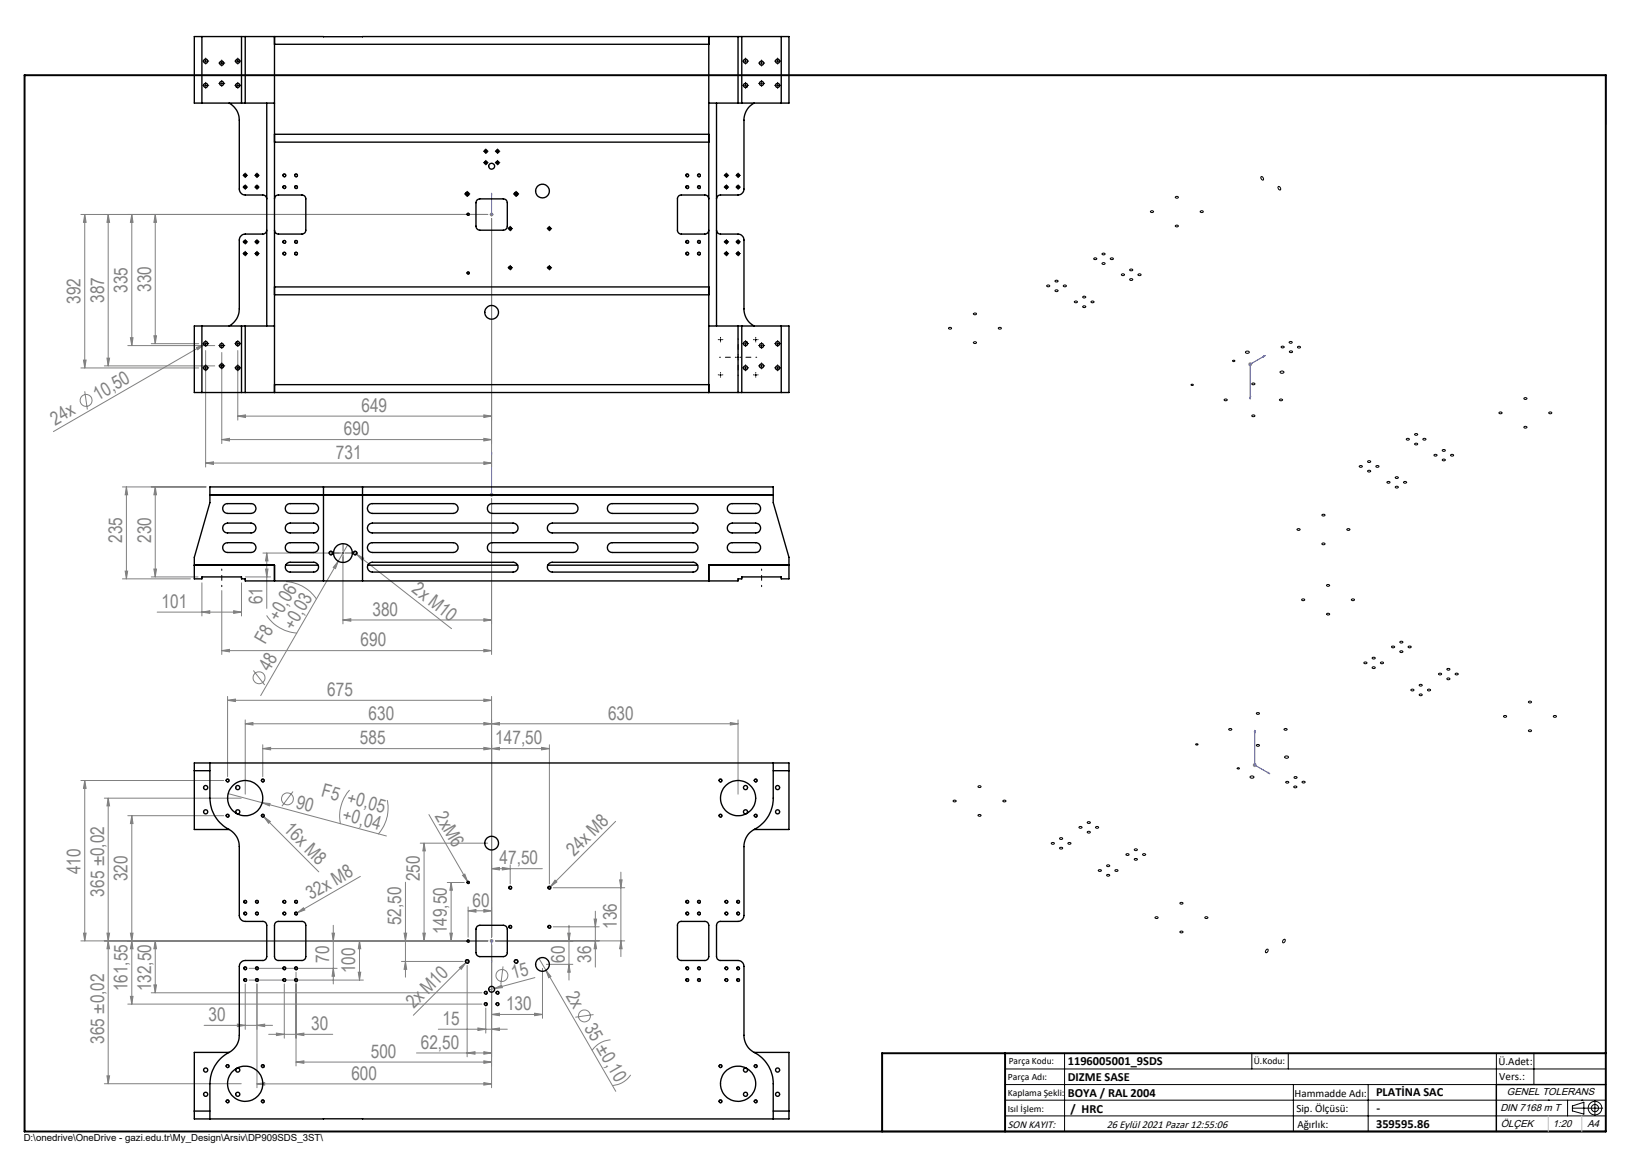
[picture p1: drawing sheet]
<svg xmlns="http://www.w3.org/2000/svg" width="420mm" height="297mm" viewBox="0 0 420 297" stroke-linecap="round" stroke-linejoin="round" font-family="sans-serif">
<defs><g id="words">
<g font-size="4.8" fill="#808080">
<text x="20.6" y="77.7" transform="rotate(-90 20.6 77.7)">392</text>
<text x="26.6" y="77.5" transform="rotate(-90 26.6 77.5)">387</text>
<text x="32.6" y="74.9" transform="rotate(-90 32.6 74.9)">335</text>
<text x="38.6" y="74.6" transform="rotate(-90 38.6 74.6)">330</text>
<text x="25" y="102.5" transform="rotate(-30 25 102.5)">10,50</text>
<text x="92.4" y="105.3">649</text>
<text x="14.1" y="108.8" transform="rotate(-30 14.1 108.8)">24x</text>
<text x="87.9" y="111.3">690</text>
<text x="85.9" y="117.3">731</text>
<text x="31.2" y="138.7" transform="rotate(-90 31.2 138.7)">235</text>
<text x="38.6" y="138.7" transform="rotate(-90 38.6 138.7)">230</text>
<text x="41.3" y="155.3">101</text>
<text x="67.1" y="154.4" transform="rotate(-90 67.1 154.4)">61</text>
<text x="105" y="151.2" transform="rotate(38 105 151.2)">2x M10</text>
<text x="75" y="161.3" transform="rotate(-60 75 161.3)">+0,03</text>
<text x="95.2" y="157.4">380</text>
<text x="67.8" y="164.9" transform="rotate(-60 67.8 164.9)">F8 +0,06</text>
<text x="92.2" y="165.2">690</text>
<text x="68.9" y="171.9" transform="rotate(-60 68.9 171.9)">48</text>
<text x="83.6" y="177.9">675</text>
<text x="94.2" y="183.9">630</text>
<text x="155.4" y="183.9">630</text>
<text x="92" y="190.3">585</text>
<text x="126.6" y="190.3">147,50</text>
<text x="82" y="203.5" transform="rotate(15 82 203.5)">F5 +0,05</text>
<text x="75.5" y="206.4" transform="rotate(15 75.5 206.4)">90</text>
<text x="87.3" y="209.6" transform="rotate(15 87.3 209.6)">+0,04</text>
<text x="111.1" y="208.6" transform="rotate(60 111.1 208.6)">2xM6</text>
<text x="72.3" y="212.2" transform="rotate(45 72.3 212.2)">16x M8</text>
<text x="127.7" y="220.9">47,50</text>
<text x="146.7" y="219.1" transform="rotate(-45 146.7 219.1)">24x M8</text>
<text x="20.6" y="223.4" transform="rotate(-90 20.6 223.4)">410</text>
<text x="32.6" y="225.3" transform="rotate(-90 32.6 225.3)">320</text>
<text x="107.4" y="225.3" transform="rotate(-90 107.4 225.3)">250</text>
<text x="26.6" y="229.1" transform="rotate(-90 26.6 229.1)">365 ±0,02</text>
<text x="79.5" y="230.1" transform="rotate(-30 79.5 230.1)">32x M8</text>
<text x="120.8" y="231.7">60</text>
<text x="102.6" y="236.5" transform="rotate(-90 102.6 236.5)">52,50</text>
<text x="114.3" y="238.8" transform="rotate(-90 114.3 238.8)">149,50</text>
<text x="157.7" y="237.4" transform="rotate(-90 157.7 237.4)">136</text>
<text x="84.1" y="246.1" transform="rotate(-90 84.1 246.1)">70</text>
<text x="90.8" y="248.8" transform="rotate(-90 90.8 248.8)">100</text>
<text x="131.2" y="250.2" transform="rotate(-15 131.2 250.2)">15</text>
<text x="144.4" y="246.1" transform="rotate(-90 144.4 246.1)">60</text>
<text x="151.1" y="246.1" transform="rotate(-90 151.1 246.1)">36</text>
<text x="32.6" y="253.4" transform="rotate(-90 32.6 253.4)">161,55</text>
<text x="38.6" y="253.4" transform="rotate(-90 38.6 253.4)">132,50</text>
<text x="105.7" y="258" transform="rotate(-45 105.7 258)">2x M10</text>
<text x="144.6" y="254.6" transform="rotate(60 144.6 254.6)">2x</text>
<text x="53.3" y="261">30</text>
<text x="79.6" y="263.3">30</text>
<text x="113.2" y="262">15</text>
<text x="129.4" y="258.2">130</text>
<text x="149.2" y="262.7" transform="rotate(60 149.2 262.7)">35 ±0,10</text>
<text x="26.6" y="266.8" transform="rotate(-90 26.6 266.8)">365 ±0,02</text>
<text x="107.6" y="268">62,50</text>
<text x="89.8" y="275.9">600</text>
<text x="94.8" y="270.4">500</text>
</g>
<g font-size="3.2">
<text x="272.9" y="272.3">1196005001_9SDS</text>
<text x="272.9" y="280.3">BOYA / RAL 2004</text>
<text x="272.9" y="276.3">DIZME SASE</text>
<text x="351.8" y="280">PLATİNA SAC</text>
<text x="273.7" y="284.4">/ HRC</text>
<text x="351.9" y="284.3">-</text>
<text x="351.8" y="288.3">359595.86</text>
</g>
<g font-size="2.8">
<text x="383" y="272.2">Ü.Adet:</text>
<text x="330.9" y="280.3">Hammadde Adı:</text>
<text x="383.3" y="276">Vers.:</text>
<text x="331.4" y="284.3">Sip. Ölçüsü:</text>
<text x="257.6" y="288.3">SON KAYIT:</text>
<text x="282.9" y="288.3">26 Eylül 2021 Pazar 12:55:06</text>
<text x="331.6" y="288.3">Ağırlık:</text>
</g>
<g font-size="2.6">
<text x="385.2" y="279.9">GENEL TOLERANS</text>
<text x="383.5" y="284">DIN 7168 m T</text>
<text x="383.6" y="288.1">ÖLÇEK</text>
<text x="396.9" y="288.1">1:20</text>
<text x="405.8" y="288.1">A4</text>
</g>
<g font-size="2.5">
<text x="257.9" y="272">Parça Kodu:</text>
<text x="320.5" y="272">Ü.Kodu:</text>
<text x="257.6" y="280">Kaplama Şekli:</text>
<text x="257.6" y="276">Parça Adı:</text>
<text x="257.6" y="284.1">Isıl İşlem:</text>
<text x="6.1" y="291.6">D:\onedrive\OneDrive - gazi.edu.tr\My_Design\Arsiv\DP909SDS_3ST\</text>
</g>
</g></defs>
<g fill="none" stroke="#808080" stroke-width=".26">
<path d="M20.7 54.8h104M21.7 54.8v39.2M21.7 54.8l.3 2h-.7zM27.7 54.8v38.7M27.7 54.8l.3 2h-.7zM33.7 54.8l.3 2h-.7zM33.7 54.8v33.5M39.7 54.8l.3 2h-.7zM39.7 54.8v33M125.2 54.8h1M125.3 54.5l.7 .7M125.7 54.3v1"/>
<path d="M125.7 55.8v63.6M126 54.5l-.7 .7M20.7 94h30.1M21.3 92h.7l-.3 2zM26.7 93.5h28.2M27.3 91.5h.7l-.3 2zM32.7 88.3h22.2M33.3 86.3h.7l-.3 2zM38.7 87.8h12.1M39.3 85.8h.7l-.3 2zM50.2 88.8l1.9-.7-1.5 1.3zM52.1 88.1l-38.4 22.2"/>
<path d="M52.6 89.6v29.8M53 87.6l-.9 .5M56.7 90.1v23.3M60.8 89.6v17.8M319.1 93.1h1M319.2 92.7l.7 .7M319.6 92.6v1M319.9 92.7l-.7 .7M21.7 100l.6 4.7M52.6 118.4l2-.4v.7zM52.6 118.4h73.1M56.7 112.4l2-.4v.7z"/>
<path d="M56.7 112.4h69M60.8 106.4l2-.4v.7zM60.8 106.4h64.9M123.7 106l2 .4-2 .3zM123.7 112l2 .4-2 .3zM123.7 118l2 .4-2 .3zM31.3 124.5h21.4M32.3 124.5v23.5M32.3 124.5l.3 2h-.6zM39.7 124.5l.3 2h-.7zM39.7 124.5v23M88.9 139.3l-2.4 4.1"/>
<path d="M125.2 126.5h1M125.3 126.1l.7 .7M125.7 126v1M125.7 127.5v39.8M126 126.1l-.7 .7M31.3 148h17.4M32 146h.6l-.3 2zM38.7 147.5h11.9M39.3 145.4h.7l-.3 2.1zM40.2 156.5h21.5M51.6 156.5l2-.4v.7zM51.6 149v8.4"/>
<path d="M56.7 151v16.3M59.7 156.1l2 .4-2 .3zM61.7 149v8.4M62.7 147.5h6.5M67.2 141.4h19.5M67.9 145.4h.6l-.3 2.1zM68.2 157.3a10 10 0 0 0 7.8 4.5M68.2 141.4v14.1M68.2 141.4l.3 2h-.6zM73.1 148.7a10 10 0 0 1 7.8 4.5M86.5 143.4l-.7 1.9-.6-.3zM86.5 143.4l-19.9 34.4"/>
<path d="M87.7 158.5l2-.4v.7zM87.7 142.4v17.1M87.7 158.5h38M90.4 141.1l.8 .6M91.2 141.7l1.8 1-.5 .5zM91.2 141.7l24.2 19M123.7 158.1l2 .4-2 .3zM56.7 166.3l2-.3v.6zM56.7 166.3h69M58.2 179l2-.3v.6zM58.2 178v20.5M58.2 179h67.5"/>
<path d="M64.8 171.4l2.9 3.7M123.7 166l2 .3-2 .3zM123.7 178.7l2 .3-2 .3zM125.7 178v61.5M20.7 199.5h36.5M21.7 199.5l.3 2h-.7zM21.7 199.5v41M62.7 185l2-.3v.6zM62.7 184v19M62.7 185h126M67.2 191.3l2-.3v.7zM67.2 190.4v8.1"/>
<path d="M67.2 191.3h73.2M123.7 184.7l2 .3-2 .3zM123.7 191l2 .3-2 .4zM125.7 185l2-.3v.6zM125.7 191.3l2-.3v.7zM138.4 191l2 .3-2 .4zM140.4 190.4v35.5M186.7 184.7l2 .3-2 .3zM188.7 184v19M320.3 195.5h.9M320.4 195.2l.7 .7M320.7 195v1.1"/>
<path d="M321.1 195.2l-.7 .7M26.7 204h35M27.7 204l.3 2h-.7zM27.7 204v73M32.7 208.5h24.5M33.7 208.5l.3 2h-.7zM33.7 208.5v48.1M58.3 202.8l40.5 10.9M66.9 208.2l.6 .6M67 205.2l2 .2-.1 .6zM67.5 208.8l1.6 1.2-.4 .4zM67.5 208.8l14 14"/>
<path d="M74.9 202.3l-2.8 3.8M89.4 201.9a10.2 10.2 0 0 0-2.4 8.7M99 204.5a10.2 10.2 0 0 1-2.3 8.7M107.4 215.5h17.3M108.4 215.5v25M108.4 215.5l.3 2h-.6zM109.6 208.2l9.9 17.1M157.4 209.9l-17.2 17.3M21.3 238.5h.7l-.3 2zM27.3 238.5h.7l-.3 2zM33.3 238.5h.7l-.3 2zM76 233.3l1.6-1.3 .3 .6z"/>
<path d="M76 233.3l-.7 .4M84.9 238.5h.6l-.3 2zM85.2 236.5v15M92.1 224l-16.1 9.3M103.3 238.5h.7l-.4 2zM103.6 225.5v24.3M108.1 238.5h.6l-.3 2zM114.3 225.6h4.4M115 238.5h.6l-.3 2zM115.3 225.6v14.9M115.3 225.6l.3 1.9h-.6zM118.3 223.7l.5-.3 .7 1.9z"/>
<path d="M119.5 225.3l.3 .5M119.7 232.8l2-.3v.6zM119.7 231.8v7.7M119.7 232.8h6M123.7 232.5l2 .3-2 .3zM125.7 222l2-.3v.7zM125.7 222h12.9M125.7 240v1M128.4 221.7l2 .3-2 .4zM130.4 221v4.9M141.4 226.9h18.3M141.4 236.9h11.8"/>
<path d="M141.9 225l.4 .4-1.6 1.2zM145.1 238.5h.7l-.3 2zM145.5 236.5v14M151.9 234.9h.6l-.3 2zM152.2 232.9v14.3M158.4 224.9h.6l-.3 2zM158.7 222.9v21.6M20.7 240.5h104M27.7 240.5l.3 2h-.7zM32.7 256.6h90.5M33.3 254.7h.7l-.3 1.9zM33.7 240.5l.3 2h-.7z"/>
<path d="M38.7 253.7h84.5M39.3 251.7h.7l-.3 2zM39.7 240.5l.3 2h-.7zM39.7 240.5v13.2M62.7 251.5v11.6M63.7 247.5h22.5M63.7 250.5h29.2M65.7 251.5v26.5M72.7 251.5v13.9M75.7 248.5v23.9M85.2 247.5l.3 2h-.6zM91.6 248.5h.6l-.3 2z"/>
<path d="M91.9 240.5v10M91.9 240.5l.3 2h-.6zM102.6 245.7h15.8M103.6 245.7l.4 2.1h-.7zM117.4 247.3l1.7-1.2-1.2 1.7zM119.4 246.8v23.3M119.8 245.4l-14.1 14.1M124.2 257.7v6.4M125.2 240.5h1M125.3 240.1l.7 .7M125.7 259.3l2-.3v.6zM125.7 241.5v36.5"/>
<path d="M125.7 259.3h13M126 240.1l-.7 .7M126.4 252.7l1.8-.9 .2 .6zM126.7 240.5h33M128.6 247l-.6 4.7M136.7 259l2 .3-2 .3zM136.7 249.9l-11.7 3.1M137.8 245l1.8 3M138.7 247.5v12.8M139.6 248l1.2 1.6-.5 .3zM139.6 248l17.8 30.9M139.7 246.5h6.7"/>
<path d="M145.5 246.5l.3 2h-.7zM151.7 259.3l-4.6 .7M152.2 240.5l.3 2h-.6zM158.7 240.5l.3 2h-.6zM26.7 277h35M27.3 275h.7l-.3 2zM52.2 262.1h17.5M60.7 261.8l2 .3-2 .3zM65.7 277l2-.3v.7zM65.7 277h60M65.7 262.1l2-.3v.6zM68.7 264.4h16.4"/>
<path d="M70.7 264.1l2 .3-2 .3zM75.7 271.5l2-.4v.7zM75.7 264.4l2-.3v.6zM75.7 271.5h50M106.5 269.1h19.2M112 263.1h17.7M119.4 269.1l2-.3v.6zM122.2 262.7l2 .4-2 .3zM123.7 271.1l2 .4-2 .3zM123.7 276.7l2 .3-2 .4zM123.7 268.8l2 .3-2 .3zM125.7 263.1l2-.4v.7z"/>
<path d="M156.1 265.8a6.2 6.2 0 0 0-4.8 2.7M161.2 274.7a6.2 6.2 0 0 1-4.7 2.8"/>
<circle cx="22" cy="102.3" r="1.51"/>
<circle cx="66.2" cy="173.2" r="1.53"/>
<circle cx="73.5" cy="204.2" r="1.53"/>
<circle cx="128.3" cy="249.3" r="1.52"/>
<circle cx="149.4" cy="259.7" r="1.53"/>
</g>
<g fill="none" stroke="#000" stroke-width=".26">
<path d="M52.3 15.6h.5M52.6 15.4v.5M56.4 16.1h.5M56.7 15.9v.5M60.5 15.6h.5M60.8 15.4v.5M190.3 15.6h.5M190.6 15.4v.5M194.4 16.1h.5M194.7 15.9v.5M198.5 15.6h.5M198.8 15.4v.5"/>
<path d="M350.2 19.2h60.3v12.6M52.3 21.8h.5M52.6 21.6v.5M56.4 21.3h.5M56.7 21.1v.5M60.5 21.8h.5M60.8 21.6v.5M123.8 38.8a.39 .39 0 0 1 .3-.5 .39 .39 0 0 1 .5 .4 .39 .39 0 0 1-.5 .3M123.9 38.7h.5M124.2 38.4v.5M126.8 38.8a.39 .39 0 0 1 .3-.5 .39 .39 0 0 1 .5 .4 .39 .39 0 0 1-.5 .3M126.9 38.7h.5"/>
<path d="M127.2 38.4v.5M190.3 21.8h.5M190.6 21.6v.5M194.4 21.3h.5M194.7 21.1v.5M198.5 21.8h.5M198.8 21.6v.5M62.3 44.9a.4 .4 0 0 1 .4-.5 .4 .4 0 0 1 .4 .5 .4 .4 0 0 1-.5 .3M62.3 47.9a.4 .4 0 0 1 .4-.5 .4 .4 0 0 1 .4 .5 .4 .4 0 0 1-.5 .3M62.4 44.8h.5M62.4 47.8h.5M62.7 44.6v.5"/>
<path d="M62.7 47.6v.5M65.3 47.9a.4 .4 0 0 1 .4-.5 .4 .4 0 0 1 .4 .5 .4 .4 0 0 1-.5 .3M65.3 44.9a.4 .4 0 0 1 .4-.5 .4 .4 0 0 1 .4 .5 .4 .4 0 0 1-.5 .3M65.4 44.8h.5M65.4 47.8h.5M65.7 44.6v.5M65.7 47.6v.5M72.3 44.9a.4 .4 0 0 1 .3-.5 .4 .4 0 0 1 .5 .5 .4 .4 0 0 1-.5 .3M72.3 47.9a.4 .4 0 0 1 .3-.5 .4 .4 0 0 1 .5 .5 .4 .4 0 0 1-.5 .3M75.3 47.9a.4 .4 0 0 1 .3-.5 .4 .4 0 0 1 .5 .5 .4 .4 0 0 1-.5 .3M75.3 44.9a.4 .4 0 0 1 .3-.5 .4 .4 0 0 1 .5 .5 .4 .4 0 0 1-.5 .3M119 49.7a.48 .48 0 0 1 .4-.6 .48 .48 0 0 1 .5 .5 .48 .48 0 0 1-.6 .5"/>
<path d="M119.2 49.6h.5M119.4 54.9a.29 .29 0 0 1 .2-.4 .29 .29 0 0 1 .4 .3 .29 .29 0 0 1-.4 .3M119.4 49.3v.5M123.8 41.7a.4 .4 0 0 1 .3-.5 .4 .4 0 0 1 .5 .4 .4 .4 0 0 1-.5 .4M123.9 41.6h.5M124.2 41.3v.5M126.8 41.7a.4 .4 0 0 1 .3-.5 .4 .4 0 0 1 .5 .4 .4 .4 0 0 1-.5 .4M126.9 41.6h.5M127.2 41.3v.5M130 58.5a.39 .39 0 0 1 .4-.5 .39 .39 0 0 1 .4 .5 .39 .39 0 0 1-.5 .3M130.2 58.4h.5M130.4 58.2v.5"/>
<path d="M131.4 49.7a.5 .5 0 0 1 .5-.6 .5 .5 0 0 1 .5 .5 .5 .5 0 0 1-.6 .5M131.7 49.6h.5M131.9 49.3v.5M140.1 58.5a.39 .39 0 0 1 .3-.5 .39 .39 0 0 1 .4 .5 .39 .39 0 0 1-.5 .3M140.2 58.4h.5M140.4 58.2v.5M175.3 44.9a.4 .4 0 0 1 .3-.5 .4 .4 0 0 1 .5 .5 .4 .4 0 0 1-.5 .3M175.3 47.9a.4 .4 0 0 1 .3-.5 .4 .4 0 0 1 .5 .5 .4 .4 0 0 1-.5 .3M178.3 47.9a.4 .4 0 0 1 .3-.5 .4 .4 0 0 1 .5 .5 .4 .4 0 0 1-.5 .3M178.3 44.9a.4 .4 0 0 1 .3-.5 .4 .4 0 0 1 .5 .5 .4 .4 0 0 1-.5 .3M185.3 44.9a.4 .4 0 0 1 .3-.5 .4 .4 0 0 1 .5 .5 .4 .4 0 0 1-.5 .3M185.3 47.9a.4 .4 0 0 1 .3-.5 .4 .4 0 0 1 .5 .5 .4 .4 0 0 1-.5 .3"/>
<path d="M185.4 44.8h.5M185.4 47.8h.5M185.7 44.6v.5M185.7 47.6v.5M188.3 47.9a.4 .4 0 0 1 .3-.5 .4 .4 0 0 1 .5 .5 .4 .4 0 0 1-.5 .3M188.3 44.9a.4 .4 0 0 1 .3-.5 .4 .4 0 0 1 .5 .5 .4 .4 0 0 1-.5 .3M188.4 44.8h.5M188.4 47.8h.5M188.7 44.6v.5M188.7 47.6v.5M294.1 54a.32 .32 0 0 1 .5-.2 .32 .32 0 0 1 .1 .5h-.5zM300.5 50.3l.2-.1a.32 .32 0 0 1 .5 .1 .32 .32 0 0 1-.1 .4 .32 .32 0 0 1-.5-.1z"/>
<path d="M300.5 57.6h.2a.31 .31 0 0 1 .4 0 .31 .31 0 0 1 0 .4 .31 .31 0 0 1-.4 0l-.2-.1zM306.8 54a.34 .34 0 0 1 .5-.2 .34 .34 0 0 1 .1 .5h-.3zM322.4 45.2a.48 .48 0 0 1 .5 .3 .48 .48 0 0 1-.2 .5l-.4-.4zM326.8 47.7a.5 .5 0 0 1 .5 .3 .5 .5 0 0 1-.1 .6l-.4-.3zM62.3 61.9a.4 .4 0 0 1 .4-.5 .4 .4 0 0 1 .4 .5 .4 .4 0 0 1-.5 .3M62.3 64.9a.4 .4 0 0 1 .4-.5 .4 .4 0 0 1 .4 .5 .4 .4 0 0 1-.5 .3M62.4 64.8h.5M62.4 61.8h.5M62.7 61.6v.5M62.7 64.6v.5M65.3 64.9a.4 .4 0 0 1 .4-.5 .4 .4 0 0 1 .4 .5 .4 .4 0 0 1-.5 .3M65.3 61.9a.4 .4 0 0 1 .4-.5 .4 .4 0 0 1 .4 .5 .4 .4 0 0 1-.5 .3"/>
<path d="M65.4 64.8h.5M65.4 61.8h.5M65.7 61.6v.5M65.7 64.6v.5M72.3 61.9a.4 .4 0 0 1 .3-.5 .4 .4 0 0 1 .5 .5 .4 .4 0 0 1-.5 .3M72.3 64.9a.4 .4 0 0 1 .3-.5 .4 .4 0 0 1 .5 .5 .4 .4 0 0 1-.5 .3M75.3 64.9a.4 .4 0 0 1 .3-.5 .4 .4 0 0 1 .5 .5 .4 .4 0 0 1-.5 .3M75.3 61.9a.4 .4 0 0 1 .3-.5 .4 .4 0 0 1 .5 .5 .4 .4 0 0 1-.5 .3M119.4 69.8a.29 .29 0 0 1 .2-.3 .29 .29 0 0 1 .4 .3 .29 .29 0 0 1-.4 .3M130 68.5a.4 .4 0 0 1 .4-.5 .4 .4 0 0 1 .4 .5 .4 .4 0 0 1-.5 .3M130.2 68.4h.5M130.4 68.2v.5"/>
<path d="M140.1 68.5a.4 .4 0 0 1 .3-.5 .4 .4 0 0 1 .4 .5 .4 .4 0 0 1-.5 .3M140.2 68.4h.5M140.4 68.2v.5M175.3 61.9a.4 .4 0 0 1 .3-.5 .4 .4 0 0 1 .5 .5 .4 .4 0 0 1-.5 .3M175.3 64.9a.4 .4 0 0 1 .3-.5 .4 .4 0 0 1 .5 .5 .4 .4 0 0 1-.5 .3M178.3 64.9a.4 .4 0 0 1 .3-.5 .4 .4 0 0 1 .5 .5 .4 .4 0 0 1-.5 .3M178.3 61.9a.4 .4 0 0 1 .3-.5 .4 .4 0 0 1 .5 .5 .4 .4 0 0 1-.5 .3M185.3 61.9a.4 .4 0 0 1 .3-.5 .4 .4 0 0 1 .5 .5 .4 .4 0 0 1-.5 .3M185.3 64.9a.4 .4 0 0 1 .3-.5 .4 .4 0 0 1 .5 .5 .4 .4 0 0 1-.5 .3M185.4 64.8h.5M185.4 61.8h.5M185.7 61.6v.5"/>
<path d="M185.7 64.6v.5M188.3 64.9a.4 .4 0 0 1 .3-.5 .4 .4 0 0 1 .5 .5 .4 .4 0 0 1-.5 .3M188.3 61.9a.4 .4 0 0 1 .3-.5 .4 .4 0 0 1 .5 .5 .4 .4 0 0 1-.5 .3M188.4 64.8h.5M188.4 61.8h.5M188.7 61.6v.5M188.7 64.6v.5M267.6 73a.34 .34 0 0 1 .4-.2 .34 .34 0 0 1 .2 .5h-.4zM269.7 74.2a.34 .34 0 0 1 .5-.2 .34 .34 0 0 1 .1 .5h-.4zM269.7 71.7l.2-.1a.31 .31 0 0 1 .5 0 .31 .31 0 0 1 0 .5 .31 .31 0 0 1-.5 0l-.2-.2zM271.8 73a.34 .34 0 0 1 .5-.2 .34 .34 0 0 1 .1 .5h-.3zM274.6 77.1a.34 .34 0 0 1 .5-.2 .34 .34 0 0 1 .1 .5h-.4z"/>
<path d="M276.8 75.8a.32 .32 0 0 1 .5-.2 .32 .32 0 0 1 .1 .5h-.5zM276.9 78.2h.1a.31 .31 0 0 1 .5 0 .31 .31 0 0 1 0 .4 .31 .31 0 0 1-.5 0l-.2-.2zM279 77l.2-.1a.31 .31 0 0 1 .4 0 .31 .31 0 0 1 0 .5 .31 .31 0 0 1-.4 0l-.3-.2zM279.7 66l.2-.1a.31 .31 0 0 1 .4 0 .31 .31 0 0 1 0 .5 .31 .31 0 0 1-.4 0l-.3-.2zM281.7 64.9a.35 .35 0 0 1 .5-.3 .35 .35 0 0 1 .1 .5h-.4zM281.7 67.3a.34 .34 0 0 1 .5-.2 .34 .34 0 0 1 .1 .5h-.3zM283.9 66l.2-.1a.31 .31 0 0 1 .4 0 .31 .31 0 0 1 0 .5 .31 .31 0 0 1-.4 0l-.3-.2zM286.7 70.1a.34 .34 0 0 1 .4-.2 .34 .34 0 0 1 .2 .5h-.4zM288.8 71.4a.34 .34 0 0 1 .5-.3 .34 .34 0 0 1 .1 .5l-.4 .1zM288.8 68.9l.2-.1a.31 .31 0 0 1 .5 0 .31 .31 0 0 1 0 .4 .31 .31 0 0 1-.5 0l-.2-.1zM290.9 70.1a.34 .34 0 0 1 .5-.2 .34 .34 0 0 1 .1 .5h-.4zM52.3 87.8h.5"/>
<path d="M52.3 94h.5M52.6 87.6v.5M52.6 93.8v.5M56.4 93.5h.5M56.4 88.3h.5M56.7 88.1v.5M56.7 93.3v.5M60.5 87.8h.5M60.5 94h.5M60.8 87.6v.5M60.8 93.8v.5M183.9 95.8h.5"/>
<path d="M183.9 86.8h.5M184.2 86.6v.5M184.2 95.6v.5M188.4 91.3h.5M188.7 91.1v.5M190.3 87.8h.5M190.3 94h.5M190.6 87.6v.5M190.6 93.8v.5M192.9 95.8h.5M192.9 86.8h.5M193.2 86.6v.5"/>
<path d="M193.2 95.6v.5M194.4 93.5h.5M194.4 88.3h.5M194.7 88.1v.5M194.7 93.3v.5M198.5 87.8h.5M198.5 94h.5M198.8 87.6v.5M198.8 93.8v.5M242.5 83.8a.34 .34 0 0 1 .4-.2 .34 .34 0 0 1 .2 .5h-.5zM248.8 80.1a.34 .34 0 0 1 .5-.2 .34 .34 0 0 1 .1 .5h-.4zM248.8 87.5a.34 .34 0 0 1 .5-.2 .34 .34 0 0 1 .1 .5h-.3z"/>
<path d="M255.2 83.8a.34 .34 0 0 1 .5-.2 .34 .34 0 0 1 .1 .5h-.4zM304.6 98.2a.24 .24 0 0 1 .4 0 .24 .24 0 0 1 0 .3 .24 .24 0 0 1-.4 0l-.2-.1zM318.5 89.8a.42 .42 0 0 1 .5-.1 .42 .42 0 0 1 .2 .5h-.7zM320 98a.34 .34 0 0 1 .5-.2 .34 .34 0 0 1 .1 .5l-.3 .1zM327.2 95a.51 .51 0 0 1 .6-.2 .51 .51 0 0 1 .4 .4l-.8 .2zM327.5 88.6a.39 .39 0 0 1 .4-.2 .39 .39 0 0 1 .3 .4l-.5 .1zM329.6 87.4l.2-.1a.32 .32 0 0 1 .5 0 .32 .32 0 0 1-.1 .5 .32 .32 0 0 1-.5-.1zM329.7 89.8l.2-.1a.31 .31 0 0 1 .4 0 .31 .31 0 0 1 0 .4 .31 .31 0 0 1-.4 0l-.3-.1zM331.7 88.6l.2-.1a.31 .31 0 0 1 .5 0 .31 .31 0 0 1 0 .4 .31 .31 0 0 1-.5 0h-.2zM312.9 102.2a.35 .35 0 0 1 .5-.3 .35 .35 0 0 1 .1 .5h-.4zM320 106.1h.3a.31 .31 0 0 1 .4 0 .31 .31 0 0 1 0 .4 .31 .31 0 0 1-.4 0l-.3-.1zM327.1 102.1a.32 .32 0 0 1 .5-.2 .32 .32 0 0 1 .1 .5h-.5z"/>
<path d="M347.5 119.2a.35 .35 0 0 1 .4-.3 .35 .35 0 0 1 .2 .5h-.4zM349.6 117.9a.34 .34 0 0 1 .5-.2 .34 .34 0 0 1 .1 .5h-.4zM351.7 119.1a.34 .34 0 0 1 .5-.2 .34 .34 0 0 1 .1 .5h-.4zM359.6 112.1l.2-.1a.31 .31 0 0 1 .4 0 .31 .31 0 0 1 0 .5 .31 .31 0 0 1-.4 0l-.3-.2zM361.6 113.4a.35 .35 0 0 1 .5-.2 .35 .35 0 0 1 .1 .5h-.4zM361.7 110.9l.2-.1a.31 .31 0 0 1 .4 0 .31 .31 0 0 1 0 .5 .31 .31 0 0 1-.4 0l-.3-.2zM363.7 112.2a.34 .34 0 0 1 .5-.2 .34 .34 0 0 1 .1 .5h-.3zM366.6 116.3a.34 .34 0 0 1 .4-.2 .34 .34 0 0 1 .2 .5h-.5zM368.7 115a.34 .34 0 0 1 .5-.2 .34 .34 0 0 1 .1 .5l-.4 .1zM368.7 117.4h.2a.31 .31 0 0 1 .5 0 .31 .31 0 0 1 0 .4 .31 .31 0 0 1-.5 0l-.2-.2zM370.8 116.3a.34 .34 0 0 1 .5-.2 .34 .34 0 0 1 .1 .5h-.4zM383.2 105.4l.2-.1a.32 .32 0 0 1 .5 .1 .32 .32 0 0 1-.1 .4 .32 .32 0 0 1-.4-.1z"/>
<path d="M389.6 109.1a.34 .34 0 0 1 .4-.2 .34 .34 0 0 1 .2 .5h-.5zM389.6 101.8a.34 .34 0 0 1 .4-.2 .34 .34 0 0 1 .2 .4l-.5 .1zM395.9 105.4a.34 .34 0 0 1 .5-.2 .34 .34 0 0 1 .1 .5l-.3 .1zM331.5 135.3a.35 .35 0 0 1 .5-.3 .35 .35 0 0 1 .2 .5h-.4zM337.9 138.9a.34 .34 0 0 1 .5-.2 .34 .34 0 0 1 .1 .5h-.3zM337.9 131.6a.34 .34 0 0 1 .5-.2 .34 .34 0 0 1 .1 .5h-.4zM344.3 135.3a.39 .39 0 0 1 .4-.2 .39 .39 0 0 1 .3 .4h-.5zM349.6 120.3l.2-.1a.31 .31 0 0 1 .5 0 .31 .31 0 0 1 0 .5 .31 .31 0 0 1-.5-.1l-.2-.1zM354.5 123.2a.33 .33 0 0 1 .5-.2 .33 .33 0 0 1 .1 .5h-.3zM356.8 124.4l.1-.1a.31 .31 0 0 1 .5 0 .31 .31 0 0 1 0 .4 .31 .31 0 0 1-.5 0l-.2-.2zM356.8 121.9l.1-.1a.31 .31 0 0 1 .5 0 .31 .31 0 0 1 0 .5 .31 .31 0 0 1-.5 0l-.2-.2zM358.9 123.1h.2a.31 .31 0 0 1 .4 0 .31 .31 0 0 1 0 .4 .31 .31 0 0 1-.4 0l-.3-.2z"/>
<path d="M84.1 141.5a.5 .5 0 0 1 .4-.6 .5 .5 0 0 1 .6 .5 .5 .5 0 0 1-.6 .4M90.3 141.5a.51 .51 0 0 1 .4-.6 .51 .51 0 0 1 .6 .5 .51 .51 0 0 1-.7 .4M332.8 153.2l.2-.1a.31 .31 0 0 1 .4 0 .31 .31 0 0 1 0 .4 .31 .31 0 0 1-.4 0l-.3-.1zM339.2 156.8h.2a.31 .31 0 0 1 .4 0 .31 .31 0 0 1 0 .4 .31 .31 0 0 1-.4 0l-.3-.2zM339.2 149.5l.2-.1a.31 .31 0 0 1 .4 0 .31 .31 0 0 1 0 .4 .31 .31 0 0 1-.4 .1l-.3-.3zM345.5 153.2l.2-.1a.31 .31 0 0 1 .5 0 .31 .31 0 0 1 0 .4 .31 .31 0 0 1-.5 0l-.3-.2zM348.7 169.3l.2-.1a.31 .31 0 0 1 .4 0 .31 .31 0 0 1 0 .5 .31 .31 0 0 1-.4-.1l-.2-.1zM350.8 168.1a.34 .34 0 0 1 .4-.2 .34 .34 0 0 1 .2 .5h-.5zM350.8 170.5l.2-.1a.32 .32 0 0 1 .5 .1 .32 .32 0 0 1-.1 .4 .32 .32 0 0 1-.5-.1zM352.9 169.4a.33 .33 0 0 1 .4-.3 .33 .33 0 0 1 .2 .5h-.4zM355.8 165.2l.2-.1a.31 .31 0 0 1 .4 0 .31 .31 0 0 1 0 .5 .31 .31 0 0 1-.4 0l-.3-.2zM357.9 164a.33 .33 0 0 1 .5-.2 .33 .33 0 0 1 .1 .5h-.6z"/>
<path d="M357.9 166.4h.2a.31 .31 0 0 1 .4 0 .31 .31 0 0 1 0 .4 .31 .31 0 0 1-.4 0l-.3-.2zM359.9 165.3a.35 .35 0 0 1 .5-.3 .35 .35 0 0 1 .2 .6h-.4zM360.7 176.2l.2-.1a.32 .32 0 0 1 .5 .1 .32 .32 0 0 1-.1 .5 .32 .32 0 0 1-.4-.1zM362.8 177.5l.2-.1a.31 .31 0 0 1 .5 0 .31 .31 0 0 1 0 .4 .31 .31 0 0 1-.5 0l-.2-.1zM362.8 175l.2-.1a.31 .31 0 0 1 .5 0 .31 .31 0 0 1 0 .5 .31 .31 0 0 1-.5 0l-.2-.2zM364.9 176.2l.3-.1a.32 .32 0 0 1 .4 .1 .32 .32 0 0 1-.1 .5 .32 .32 0 0 1-.4-.1zM367.8 172.2l.2-.1a.31 .31 0 0 1 .4 0 .31 .31 0 0 1 0 .4 .31 .31 0 0 1-.4 0l-.3-.1zM369.9 173.4a.32 .32 0 0 1 .4-.2 .32 .32 0 0 1 .2 .5h-.5zM370 170.9l.1-.1a.31 .31 0 0 1 .4 0 .31 .31 0 0 1 0 .5 .31 .31 0 0 1-.4 0l-.2-.2zM372 172.2l.3-.1a.31 .31 0 0 1 .4 0 .31 .31 0 0 1 0 .4 .31 .31 0 0 1-.4 0l-.3-.2zM390.7 179.3a.34 .34 0 0 1 .5-.2 .34 .34 0 0 1 .1 .5h-.4zM57.8 199.6a.4 .4 0 0 1 .3-.5 .4 .4 0 0 1 .5 .4 .4 .4 0 0 1-.5 .4"/>
<path d="M66.8 199.6a.4 .4 0 0 1 .3-.5 .4 .4 0 0 1 .5 .4 .4 .4 0 0 1-.5 .4M183.8 199.6a.4 .4 0 0 1 .3-.5 .4 .4 0 0 1 .5 .4 .4 .4 0 0 1-.5 .4M192.8 199.6a.4 .4 0 0 1 .3-.5 .4 .4 0 0 1 .5 .4 .4 .4 0 0 1-.5 .4M305.7 190.2l.1-.1a.26 .26 0 0 1 .4 0 .26 .26 0 0 1 0 .4 .26 .26 0 0 1-.4-.1zM314.1 186.3l.3-.1a.31 .31 0 0 1 .4 0 .31 .31 0 0 1 0 .5 .31 .31 0 0 1-.4 0l-.3-.2zM316.3 196.3a.26 .26 0 0 1 .4-.1 .26 .26 0 0 1 0 .4 .26 .26 0 0 1-.4-.1zM319.5 198.5a.46 .46 0 0 1 .6-.2 .46 .46 0 0 1 .3 .5l-.5 .1zM321.2 190.4a.34 .34 0 0 1 .4-.2 .34 .34 0 0 1 .2 .5h-.4zM321.3 182.2l.1-.1a.31 .31 0 0 1 .5 0 .31 .31 0 0 1 0 .5 .31 .31 0 0 1-.5 0l-.2-.2zM328.3 186.3l.2-.1a.31 .31 0 0 1 .4 0 .31 .31 0 0 1 0 .5 .31 .31 0 0 1-.4 0l-.3-.2zM328.5 193.4a.43 .43 0 0 1 .5-.3 .43 .43 0 0 1 .2 .6l-.5 .1-.3-.2zM328.7 199.8l.2-.1a.31 .31 0 0 1 .5 0 .31 .31 0 0 1 0 .5 .31 .31 0 0 1-.5 0l-.3-.2z"/>
<path d="M330.9 198.5h.1a.31 .31 0 0 1 .5 0 .31 .31 0 0 1 0 .4 .31 .31 0 0 1-.5 0l-.2-.1zM332.9 199.8l.2-.1a.31 .31 0 0 1 .4 0 .31 .31 0 0 1 0 .4 .31 .31 0 0 1-.4 0l-.3-.1zM384.4 183a.34 .34 0 0 1 .4-.2 .34 .34 0 0 1 .2 .5h-.4zM390.7 186.7a.34 .34 0 0 1 .5-.2 .34 .34 0 0 1 .1 .5h-.4zM397.1 183a.34 .34 0 0 1 .5-.2 .34 .34 0 0 1 .1 .5h-.4zM57.8 208.6a.4 .4 0 0 1 .3-.5 .4 .4 0 0 1 .5 .4 .4 .4 0 0 1-.5 .4M66.8 208.6a.4 .4 0 0 1 .3-.5 .4 .4 0 0 1 .5 .4 .4 .4 0 0 1-.5 .4M183.8 208.6a.4 .4 0 0 1 .3-.5 .4 .4 0 0 1 .5 .4 .4 .4 0 0 1-.5 .4M192.8 208.6a.4 .4 0 0 1 .3-.5 .4 .4 0 0 1 .5 .4 .4 .4 0 0 1-.5 .4M243.7 204.6l.2-.1a.31 .31 0 0 1 .4 0 .31 .31 0 0 1 0 .5 .31 .31 0 0 1-.4 0l-.2-.2zM250 208.3l.3-.1a.31 .31 0 0 1 .4 0 .31 .31 0 0 1 0 .4 .31 .31 0 0 1-.4 0l-.3-.1zM250 200.9l.3-.1a.32 .32 0 0 1 .4 .1 .32 .32 0 0 1-.1 .5 .32 .32 0 0 1-.4-.1z"/>
<path d="M256.4 204.7a.33 .33 0 0 1 .4-.3 .33 .33 0 0 1 .2 .5l-.4 .1zM268.7 215.5a.34 .34 0 0 1 .5-.2 .34 .34 0 0 1 .1 .5h-.3zM270.9 216.7a.34 .34 0 0 1 .4-.2 .34 .34 0 0 1 .2 .5h-.5zM270.9 214.2l.2-.1a.32 .32 0 0 1 .5 .1 .32 .32 0 0 1-.1 .4 .32 .32 0 0 1-.5-.1zM273 215.5a.32 .32 0 0 1 .5-.2 .32 .32 0 0 1 .1 .5h-.4zM275.9 211.3l.2-.1a.31 .31 0 0 1 .4 0 .31 .31 0 0 1 0 .5 .31 .31 0 0 1-.4 0l-.3-.2zM278 212.6a.34 .34 0 0 1 .4-.2 .34 .34 0 0 1 .2 .5h-.5zM278 210.1l.2-.1a.31 .31 0 0 1 .4 0 .31 .31 0 0 1 0 .5 .31 .31 0 0 1-.4 0l-.3-.2zM280.1 211.3l.2-.1a.32 .32 0 0 1 .5 .1 .32 .32 0 0 1-.1 .5 .32 .32 0 0 1-.5-.1zM287.8 218.3a.34 .34 0 0 1 .5-.2 .34 .34 0 0 1 .1 .5h-.3zM290 217.1a.34 .34 0 0 1 .4-.2 .34 .34 0 0 1 .2 .4l-.5 .1zM290.1 219.5l.1-.1a.31 .31 0 0 1 .5 0 .31 .31 0 0 1 0 .5 .31 .31 0 0 1-.5-.1l-.3-.1z"/>
<path d="M292.1 218.3a.32 .32 0 0 1 .5-.2 .32 .32 0 0 1 .1 .5h-.5zM330.7 201a.34 .34 0 0 1 .5-.2 .34 .34 0 0 1 .1 .5l-.3 .1zM62.3 233.6a.4 .4 0 0 1 .4-.5 .4 .4 0 0 1 .4 .4 .4 .4 0 0 1-.5 .4M62.3 230.6a.4 .4 0 0 1 .4-.5 .4 .4 0 0 1 .4 .4 .4 .4 0 0 1-.5 .4M65.3 230.6a.4 .4 0 0 1 .4-.5 .4 .4 0 0 1 .4 .4 .4 .4 0 0 1-.5 .4M65.3 233.6a.4 .4 0 0 1 .4-.5 .4 .4 0 0 1 .4 .4 .4 .4 0 0 1-.5 .4M72.3 233.6a.4 .4 0 0 1 .3-.5 .4 .4 0 0 1 .5 .4 .4 .4 0 0 1-.5 .4M72.3 230.6a.4 .4 0 0 1 .3-.5 .4 .4 0 0 1 .5 .4 .4 .4 0 0 1-.5 .4M75.3 230.6a.4 .4 0 0 1 .3-.5 .4 .4 0 0 1 .5 .4 .4 .4 0 0 1-.5 .4M75.3 233.6a.4 .4 0 0 1 .3-.5 .4 .4 0 0 1 .5 .4 .4 .4 0 0 1-.5 .4M119.4 225.6a.29 .29 0 0 1 .2-.3 .29 .29 0 0 1 .4 .3 .29 .29 0 0 1-.4 .2M130 237a.4 .4 0 0 1 .4-.5 .4 .4 0 0 1 .4 .4 .4 .4 0 0 1-.5 .4"/>
<path d="M130 227a.4 .4 0 0 1 .4-.5 .4 .4 0 0 1 .4 .4 .4 .4 0 0 1-.5 .4M140.1 227a.4 .4 0 0 1 .3-.5 .4 .4 0 0 1 .4 .4 .4 .4 0 0 1-.5 .4M140.1 237a.4 .4 0 0 1 .3-.5 .4 .4 0 0 1 .4 .4 .4 .4 0 0 1-.5 .4M175.3 233.6a.4 .4 0 0 1 .3-.5 .4 .4 0 0 1 .5 .4 .4 .4 0 0 1-.5 .4M175.3 230.6a.4 .4 0 0 1 .3-.5 .4 .4 0 0 1 .5 .4 .4 .4 0 0 1-.5 .4M178.3 230.6a.4 .4 0 0 1 .3-.5 .4 .4 0 0 1 .5 .4 .4 .4 0 0 1-.5 .4M178.3 233.6a.4 .4 0 0 1 .3-.5 .4 .4 0 0 1 .5 .4 .4 .4 0 0 1-.5 .4M185.3 233.6a.4 .4 0 0 1 .3-.5 .4 .4 0 0 1 .5 .4 .4 .4 0 0 1-.5 .4M185.3 230.6a.4 .4 0 0 1 .3-.5 .4 .4 0 0 1 .5 .4 .4 .4 0 0 1-.5 .4M188.3 230.6a.4 .4 0 0 1 .3-.5 .4 .4 0 0 1 .5 .4 .4 .4 0 0 1-.5 .4M188.3 233.6a.4 .4 0 0 1 .3-.5 .4 .4 0 0 1 .5 .4 .4 .4 0 0 1-.5 .4M280.7 222.5a.35 .35 0 0 1 .5-.3 .35 .35 0 0 1 .2 .5h-.4z"/>
<path d="M282.9 221.2a.34 .34 0 0 1 .5-.2 .34 .34 0 0 1 .1 .5h-.4zM282.9 223.6l.2-.1a.31 .31 0 0 1 .5 0 .31 .31 0 0 1 0 .4 .31 .31 0 0 1-.5 0l-.2-.1zM285 222.4a.34 .34 0 0 1 .5-.2 .34 .34 0 0 1 .1 .5h-.4zM295.3 234.4l.2-.1a.32 .32 0 0 1 .5 .1 .32 .32 0 0 1-.1 .4 .32 .32 0 0 1-.4-.1zM301.7 238.1l.2-.1a.32 .32 0 0 1 .4 0 .32 .32 0 0 1 0 .5 .32 .32 0 0 1-.5-.1zM301.7 230.7l.2-.1a.31 .31 0 0 1 .4 0 .31 .31 0 0 1 0 .5 .31 .31 0 0 1-.4 0l-.2-.1zM308 234.4a.32 .32 0 0 1 .5-.2 .32 .32 0 0 1 .1 .5h-.5zM62.3 250.6a.4 .4 0 0 1 .4-.5 .4 .4 0 0 1 .4 .4 .4 .4 0 0 1-.5 .4M62.3 247.6a.4 .4 0 0 1 .4-.5 .4 .4 0 0 1 .4 .4 .4 .4 0 0 1-.5 .4M65.3 247.6a.4 .4 0 0 1 .4-.5 .4 .4 0 0 1 .4 .4 .4 .4 0 0 1-.5 .4M65.3 250.6a.4 .4 0 0 1 .4-.5 .4 .4 0 0 1 .4 .4 .4 .4 0 0 1-.5 .4M72.3 250.6a.4 .4 0 0 1 .3-.5 .4 .4 0 0 1 .5 .4 .4 .4 0 0 1-.5 .4"/>
<path d="M72.3 247.6a.4 .4 0 0 1 .3-.5 .4 .4 0 0 1 .5 .4 .4 .4 0 0 1-.5 .4M75.3 247.6a.4 .4 0 0 1 .3-.5 .4 .4 0 0 1 .5 .4 .4 .4 0 0 1-.5 .4M75.3 250.6a.4 .4 0 0 1 .3-.5 .4 .4 0 0 1 .5 .4 .4 .4 0 0 1-.5 .4M119 245.9a.5 .5 0 0 1 .4-.6 .5 .5 0 0 1 .5 .5 .5 .5 0 0 1-.6 .4M119.4 240.6a.29 .29 0 0 1 .2-.3 .29 .29 0 0 1 .4 .3 .29 .29 0 0 1-.4 .2M123.8 256.7a.4 .4 0 0 1 .3-.5 .4 .4 0 0 1 .5 .5 .4 .4 0 0 1-.5 .3M123.8 253.9a.4 .4 0 0 1 .3-.6 .4 .4 0 0 1 .5 .5 .4 .4 0 0 1-.5 .3M126.8 256.7a.4 .4 0 0 1 .3-.5 .4 .4 0 0 1 .5 .5 .4 .4 0 0 1-.5 .3M126.8 253.9a.4 .4 0 0 1 .3-.6 .4 .4 0 0 1 .5 .5 .4 .4 0 0 1-.5 .3M131.4 245.9a.51 .51 0 0 1 .5-.7 .51 .51 0 0 1 .5 .6 .51 .51 0 0 1-.6 .4M175.3 250.6a.4 .4 0 0 1 .3-.5 .4 .4 0 0 1 .5 .4 .4 .4 0 0 1-.5 .4M175.3 247.6a.4 .4 0 0 1 .3-.5 .4 .4 0 0 1 .5 .4 .4 .4 0 0 1-.5 .4"/>
<path d="M178.3 247.6a.4 .4 0 0 1 .3-.5 .4 .4 0 0 1 .5 .4 .4 .4 0 0 1-.5 .4M178.3 250.6a.4 .4 0 0 1 .3-.5 .4 .4 0 0 1 .5 .4 .4 .4 0 0 1-.5 .4M185.3 250.6a.4 .4 0 0 1 .3-.5 .4 .4 0 0 1 .5 .4 .4 .4 0 0 1-.5 .4M185.3 247.6a.4 .4 0 0 1 .3-.5 .4 .4 0 0 1 .5 .4 .4 .4 0 0 1-.5 .4M188.3 247.6a.4 .4 0 0 1 .3-.5 .4 .4 0 0 1 .5 .4 .4 .4 0 0 1-.5 .4M188.3 250.6a.4 .4 0 0 1 .3-.5 .4 .4 0 0 1 .5 .4 .4 .4 0 0 1-.5 .4M323.6 242.8l.2-.2a.42 .42 0 0 1 .4 .5 .42 .42 0 0 1-.4 .4l-.3-.2zM328 240.3a.35 .35 0 0 1 .6-.1 .35 .35 0 0 1-.2 .6l-.5 .1zM57.8 272.6a.39 .39 0 0 1 .3-.5 .39 .39 0 0 1 .5 .4 .39 .39 0 0 1-.5 .4M66.8 272.6a.39 .39 0 0 1 .3-.5 .39 .39 0 0 1 .4 .4 .39 .39 0 0 1-.4 .4M183.8 272.6a.39 .39 0 0 1 .3-.5 .39 .39 0 0 1 .5 .4 .39 .39 0 0 1-.5 .4M192.8 272.6a.39 .39 0 0 1 .3-.5 .39 .39 0 0 1 .5 .4 .39 .39 0 0 1-.5 .4"/>
<path d="M256.9 273.2h153.6M256.9 277.2h153.6M272.1 269.2v20M320 269.2v4M329.3 269.2v4M330.6 277.2v12M349.7 277.2v12M382.5 269.2v20M392.1 269.2v8M57.8 281.6a.4 .4 0 0 1 .3-.5 .4 .4 0 0 1 .5 .4 .4 .4 0 0 1-.5 .4M66.8 281.6a.4 .4 0 0 1 .3-.5 .4 .4 0 0 1 .5 .4 .4 .4 0 0 1-.5 .4M183.8 281.6a.4 .4 0 0 1 .3-.5 .4 .4 0 0 1 .5 .4 .4 .4 0 0 1-.5 .4"/>
<path d="M192.8 281.6a.4 .4 0 0 1 .3-.5 .4 .4 0 0 1 .5 .4 .4 .4 0 0 1-.5 .4M256.9 281.2h153.6M256.9 285.2h153.6M395.8 281.2h.1M400.7 281.2v4M402 283.2h7.7M402 282.7l2.9-1v3.1l-2.9-.9zM404.4 281.2h.1M407.7 281.3v3.8"/>
<circle cx="315.4" cy="92.2" r=".26"/>
<circle cx="407.7" cy="283.2" r=".93"/>
<circle cx="407.7" cy="283.2" r="1.74"/>
</g>
<g fill="none" stroke="#00f" stroke-width=".26">
<path d="M125.7 49.4v.5v-.5M125.7 54.7v.3zM125.7 54.8h.1M125.7 49.4v5.4M323 91l.4-.1-.4 .3zM323.4 90.9l-3.8 2.2v8.9M125.7 115.6v.5v-.5M125.7 115.6v10.9M319.5 101.6l.2-.1-.1 .5zM125.7 126.3v.3zM125.7 126.5h.1M320.7 186.7l.2 .5-.3-.2z"/>
<path d="M320.7 186.7v8.8l3.9 2.3M324.2 197.4l.4 .4-.4-.1zM125.7 246v-.6v.6M125.7 240.4v.2zM125.7 240.5h.1M125.7 240.5v5.5"/>
</g>
<path d="M56.7 149.9v-4.5M194.7 149.9v-4.5" fill="none" stroke="#000" stroke-width=".26" stroke-dasharray="15.2 1.3 1.3 1.3" stroke-dashoffset="14.9"/>
<path d="M410.5 277.2h-28v12M225.5 289.2h185" fill="none" stroke="#000" stroke-width=".35"/>
<path d="M6.3 19.2h404.2v270h-404.2zM256.9 269.2v20M410.5 269.2h-185v20" fill="none" stroke="#000" stroke-width=".5"/>
<path d="M392.1 281.2h.1M395.8 285.2v4M404.4 285.2v4" fill="none" stroke="#c0c0c0" stroke-width=".26"/>
<g fill="none" stroke="#000" stroke-width=".26" stroke-dasharray="15.2 1.3 1.3 1.3">
<path d="M52.1 15.6h-.3M52.6 15.1v-.3M52.6 16.1v.3M53.1 15.6h.3M56.2 16.1h-.3M56.7 15.6v-.3M56.7 16.6v.3M57.2 16.1h.3M60.3 15.6h-.3M60.8 15.1v-.3M60.8 16.1v.3M61.3 15.6h.3"/>
<path d="M190.1 15.6h-.3M190.6 15.1v-.3M190.6 16.1v.3M191.1 15.6h.3M194.2 16.1h-.3M194.7 15.6v-.3M194.7 16.6v.3M195.2 16.1h.3M198.3 15.6h-.3M198.8 15.1v-.3M198.8 16.1v.3M199.3 15.6h.3"/>
<path d="M52.1 21.8h-.3M52.6 21.3v-.3M52.6 22.3v.3M53.1 21.8h.3M56.2 21.3h-.3M56.7 20.8v-.3M56.7 21.8v.3M57.2 21.3h.3M60.3 21.8h-.3M60.8 21.3v-.3M60.8 22.3v.3M61.3 21.8h.3"/>
<path d="M123.7 38.7h-.1M124.2 38.2v-.1M124.2 39.2h.1M124.7 38.7h.1M126.7 38.7h-.1M127.2 38.2v-.1M127.2 39.2h.1M127.7 38.7h.1M190.1 21.8h-.3M190.6 21.3v-.3M190.6 22.3v.3M191.1 21.8h.3"/>
<path d="M194.2 21.3h-.3M194.7 20.8v-.3M194.7 21.8v.3M195.2 21.3h.3M198.3 21.8h-.3M198.8 21.3v-.3M198.8 22.3v.3M199.3 21.8h.3M62.2 44.8h-.1M62.2 47.8h-.1M62.7 44.3v-.1M62.7 45.3v.1"/>
<path d="M62.7 47.3v-.1M62.7 48.3v.1M63.2 44.8h.1M63.2 47.8h.1M65.2 47.8h-.1M65.2 44.8h-.1M65.7 47.3v-.1M65.7 48.3v.1M65.7 44.3v-.1M65.7 45.3v.1M66.2 47.8h.1M66.2 44.8h.1"/>
<path d="M118.9 49.6h-.1M119.4 49.1v-.2M119.4 50.1v.1M119.9 49.6h.2M123.7 41.6h-.1M124.2 41.1v-.1M124.2 42.1v.1M124.7 41.6h.1M126.7 41.6h-.1M127.2 41.1v-.1M127.2 42.1v.1M127.7 41.6h.1"/>
<path d="M129.9 58.4h.1M130.4 57.9v-.1M130.4 58.9v.1M130.9 58.4h.1M131.4 49.6h-.1M131.9 49.1v-.2M131.9 50.1v.1M132.4 49.6h.2M139.9 58.4h.1M140.4 57.9v-.1M140.4 58.9v.1M140.9 58.4h.1"/>
<path d="M185.2 44.8h-.1M185.2 47.8h-.1M185.7 44.3v-.1M185.7 45.3v.1M185.7 47.3v-.1M185.7 48.3v.1M186.2 44.8h.1M186.2 47.8h.1M188.2 47.8h-.1M188.2 44.8h-.1M188.7 47.3v-.1M188.7 48.3v.1"/>
<path d="M188.7 44.3v-.1M188.7 45.3v.1M189.2 47.8h.1M189.2 44.8h.1M62.2 61.8h-.1M62.2 64.8h-.1M62.7 61.3v-.1M62.7 62.3v.1M62.7 64.3v-.1M62.7 65.3v.1M63.2 61.8h.1M63.2 64.8h.1"/>
<path d="M65.2 64.8h-.1M65.2 61.8h-.1M65.7 64.3v-.1M65.7 65.3v.1M65.7 61.3v-.1M65.7 62.3v.1M66.2 64.8h.1M66.2 61.8h.1M129.9 68.4h.1M130.4 67.9v-.1M130.4 68.9v.1M130.9 68.4h.1"/>
<path d="M139.9 68.4h.1M140.4 67.9v-.1M140.4 68.9v.1M140.9 68.4h.1M185.2 61.8h-.1M185.2 64.8h-.1M185.7 61.3v-.1M185.7 62.3v.1M185.7 64.3v-.1M185.7 65.3v.1M186.2 61.8h.1M186.2 64.8h.1"/>
<path d="M188.2 64.8h-.1M188.2 61.8h-.1M188.7 64.3v-.1M188.7 65.3v.1M188.7 61.3v-.1M188.7 62.3v.1M189.2 64.8h.1M189.2 61.8h.1M52.1 94h-.3M52.1 87.8h-.3M52.6 93.5v-.3M52.6 94.5v.3"/>
<path d="M52.6 87.3v-.3M52.6 88.3v.3M53.1 94h.3M53.1 87.8h.3M56.2 93.5h-.3M56.2 88.3h-.3M56.7 93v-.3M56.7 94v.3M56.7 87.8v-.3M56.7 88.8v.3M57.2 93.5h.3M57.2 88.3h.3"/>
<path d="M60.3 87.8h-.3M60.3 94h-.3M60.8 87.3v-.3M60.8 88.3v.3M60.8 93.5v-.3M60.8 94.5v.3M61.3 87.8h.3M61.3 94h.3M183.7 95.8h-.1M183.7 86.8h-.1M184.2 95.3v-.1M184.2 96.3v.1"/>
<path d="M184.2 86.3v-.1M184.2 87.3v.1M184.7 95.8h.1M184.7 86.8h.1M190.1 87.8h-.3M190.1 94h-.3M190.6 87.3v-.3M190.6 88.3v.3M190.6 93.5v-.3M190.6 94.5v.3M191.1 87.8h.3M191.1 94h.3"/>
<path d="M192.7 95.8h-.1M192.7 86.8h-.1M193.2 95.3v-.1M193.2 96.3v.1M193.2 86.3v-.1M193.2 87.3v.1M193.7 95.8h.1M193.7 86.8h.1M194.2 93.5h-.3M194.2 88.3h-.3M194.7 93v-.3M194.7 94v.3"/>
<path d="M194.7 87.8v-.3M194.7 88.8v.3M195.2 93.5h.3M195.2 88.3h.3M198.3 87.8h-.3M198.3 94h-.3M198.8 87.3v-.3M198.8 88.3v.3M198.8 93.5v-.3M198.8 94.5v.3M199.3 87.8h.3M199.3 94h.3"/>
</g>
<path d="M188.2 91.3h-4.3M188.7 90.8v-4.2M188.7 91.8v4.3M189.2 91.3h4.2" fill="none" stroke="#000" stroke-width=".26" stroke-dasharray="15.2 1.3 1.3 1.3" stroke-dashoffset="15"/>
<path d="M87.2 141.3h-1.9M87.7 140.8v-1.8M87.7 141.8v1.9M88.2 141.3h1.8" fill="none" stroke="#808000" stroke-width=".26" stroke-dasharray="15.2 1.3 1.3 1.3"/>
<path d="M87.4 141.4h.5M87.7 141.1v.5" fill="none" stroke="#808000" stroke-width=".26"/>
<g fill="#00f">
<path d="M324.2 197.4l.4 .4-.4-.1zM320.7 186.7l.2 .5-.3-.2zM125.7 126.3v.3zM125.7 115.6v.5z"/>
<path d="M125.7 245.4v.6zM125.7 240.4v.2zM323 91v.2l.4-.3zM319.5 101.6l.1 .4 .1-.5z"/>
<path d="M125.7 49.4v.5zM125.7 54.7v.3z"/>
</g>
<g fill="#808080">
<path d="M118.3 223.7l.5-.3 .7 1.9z"/>
<path d="M126.4 252.7l1.8-.9 .2 .6z"/>
<path d="M76 233.3l1.6-1.3 .3 .6z"/>
<path d="M50.2 88.8l1.9-.7-1.5 1.3z"/>
<path d="M117.4 247.3l1.7-1.2-1.2 1.7z"/>
<path d="M141.9 225l.4 .4-1.6 1.2z"/>
<path d="M86.5 143.4l-.7 1.9-.6-.3z"/>
<path d="M139.6 248l1.2 1.6-.5 .3z"/>
<path d="M67.5 208.8l1.6 1.2-.4 .4z"/>
<path d="M91.2 141.7l1.8 1-.5 .5z"/>
<path d="M67 205.2l2 .2-.1 .6z"/>
<path d="M123.7 158.1l2 .4-2 .3zM87.7 158.5l2-.4v.7zM123.7 106l2 .4-2 .3zM60.8 106.4l2-.4v.7zM123.7 112l2 .4-2 .3zM56.7 112.4l2-.4v.7zM123.7 118l2 .4-2 .3zM52.6 118.4l2-.4v.7zM123.7 184.7l2 .3-2 .3zM62.7 185l2-.3v.6zM123.7 268.8l2 .3-2 .3zM119.4 269.1l2-.3v.6zM125.7 263.1l2-.4v.7zM122.2 262.7l2 .4-2 .3zM123.7 191l2 .3-2 .4zM67.2 191.3l2-.3v.7zM123.7 178.7l2 .3-2 .3zM58.2 179l2-.3v.6zM136.7 259l2 .3-2 .3zM125.7 259.3l2-.3v.6zM123.7 232.5l2 .3-2 .3zM119.7 232.8l2-.3v.6zM65.7 262.1l2-.3v.6zM60.7 261.8l2 .3-2 .3z"/>
<path d="M56.7 166.3l2-.3v.6zM123.7 166l2 .3-2 .3zM125.7 185l2-.3v.6zM186.7 184.7l2 .3-2 .3zM125.7 222l2-.3v.7zM128.4 221.7l2 .3-2 .4zM125.7 191.3l2-.3v.7zM138.4 191l2 .3-2 .4zM75.7 271.5l2-.4v.7zM123.7 271.1l2 .4-2 .3zM65.7 277l2-.3v.7zM123.7 276.7l2 .3-2 .4zM70.7 264.1l2 .3-2 .3zM75.7 264.4l2-.3v.6z"/>
<path d="M59.7 156.1l2 .4-2 .3zM51.6 156.5l2-.4v.7z"/>
<path d="M39.3 145.4h.7l-.3 2.1zM39.7 124.5l.3 2h-.7zM32 146h.6l-.3 2zM32.3 124.5l.3 2h-.6zM27.3 238.5h.7l-.3 2zM27.7 204l.3 2h-.7zM33.3 254.7h.7l-.3 1.9zM33.7 240.5l.3 2h-.7zM158.7 240.5l.3 2h-.6zM158.4 224.9h.6l-.3 2zM152.2 240.5l.3 2h-.6zM151.9 234.9h.6l-.3 2zM33.3 238.5h.7l-.3 2zM33.7 208.5l.3 2h-.7zM21.3 238.5h.7l-.3 2zM21.7 199.5l.3 2h-.7zM145.5 246.5l.3 2h-.7zM145.1 238.5h.7l-.3 2z"/>
<path d="M68.2 141.4l.3 2h-.6zM67.9 145.4h.6l-.3 2.1zM39.7 54.8l.3 2h-.7zM39.3 85.8h.7l-.3 2zM33.7 54.8l.3 2h-.7zM33.3 86.3h.7l-.3 2zM27.7 54.8l.3 2h-.7zM27.3 91.5h.7l-.3 2zM21.7 54.8l.3 2h-.7zM21.3 92h.7l-.3 2zM27.7 240.5l.3 2h-.7zM27.3 275h.7l-.3 2zM39.7 240.5l.3 2h-.7zM39.3 251.7h.7l-.3 2zM84.9 238.5h.6l-.3 2zM85.2 247.5l.3 2h-.6zM103.3 238.5h.7l-.4 2zM103.6 245.7l.4 2.1h-.7zM91.9 240.5l.3 2h-.6zM91.6 248.5h.6l-.3 2zM108.4 215.5l.3 2h-.6zM108.1 238.5h.6l-.3 2zM115.3 225.6l.3 1.9h-.6zM115 238.5h.6l-.3 2z"/>
</g>
<g fill="none" stroke="#000" stroke-width=".35">
<path d="M51.6 9.3v17M61.7 9.3v17M62.7 9.3v17M70.2 9.3v91M70.2 11.3h111M181.2 9.3v91M188.7 9.3v17M189.6 9.3v17M199.7 9.3v17M58.6 26.3a4.9 4.9 0 0 1 2.6 4.4v17.6a1.57 1.57 0 0 0 1.5 1.5h4.5a1.02 1.02 0 0 1 1 1M60.4 22.3h.2M68.2 26.3v57"/>
<path d="M70.2 26.3h-20.5v-17h152v17h-20.5M70.2 34.3h111M70.2 36.3h111M183.2 26.3v57M190.9 22.3h-.2M192.8 26.3a4.9 4.9 0 0 0-2.6 4.4v17.6a1.57 1.57 0 0 1-1.5 1.5h-4.5a1.02 1.02 0 0 0-1 1M68.2 58.8a1.02 1.02 0 0 1-1 1h-4.5a1.57 1.57 0 0 0-1.5 1.5v17.6a4.9 4.9 0 0 1-2.6 4.4M70.2 50.8a.97 .97 0 0 1 1-1h6a.96 .96 0 0 1 1 1v8a.96 .96 0 0 1-1 1h-6a.97 .97 0 0 1-1-1M122 51.1l.7-.3h6a.97 .97 0 0 1 1 1v6a1.02 1.02 0 0 1-1 1h-6a1.02 1.02 0 0 1-1-1v-6zM181.2 50.8a1.02 1.02 0 0 0-1-1h-6a.96 .96 0 0 0-1 1v8a.96 .96 0 0 0 1 1h6a1.02 1.02 0 0 0 1-1M183.2 58.8a1.02 1.02 0 0 0 1 1h4.5a1.57 1.57 0 0 1 1.5 1.5v17.6a4.9 4.9 0 0 0 2.6 4.4M70.2 73.3h111"/>
<path d="M70.2 75.3h111M51.6 83.3v17M60.6 87.3l-.2 .1M61.7 83.3v17M62.7 83.3v17M70.2 83.3h-20.5v17h152v-17h-20.5M70.2 98.3h111M188.7 83.3v17M189.6 83.3v17M190.7 87.3l.2 .1M199.7 83.3v17M53.7 124.5h144v4l4 13.9v5.6h-2v-.5h-10.1v.5h-.9v.5h-126v-.5h-1v-.5h-10.1v.5h-1.9v-5.6l4-13.9z"/>
<path d="M53.7 126.5h144M57.2 134.2l1-.5h6a1.25 1.25 0 0 1 1.2 1.3 1.25 1.25 0 0 1-1.2 1.2h-6a1.23 1.23 0 0 1-1.2-.7 1.23 1.23 0 0 1 .2-1.3zM57.4 129l.6-.3h6.2a1.25 1.25 0 0 1 1.2 1.3 1.25 1.25 0 0 1-1.2 1.2h-6a1.27 1.27 0 0 1-1.2-.8 1.27 1.27 0 0 1 .4-1.4zM57.4 139l.8-.3h6a1.25 1.25 0 0 1 1.2 1.3 1.25 1.25 0 0 1-1.2 1.2h-6a1.27 1.27 0 0 1-1.2-.8 1.27 1.27 0 0 1 .4-1.4zM73.2 139.2l.5-.4 .5-.1h6a1.25 1.25 0 0 1 1.2 1.3 1.25 1.25 0 0 1-1.2 1.2h-6a1.26 1.26 0 0 1-1.1-.7 1.26 1.26 0 0 1 .1-1.3zM73.2 129.1l.7-.4h6.3a1.25 1.25 0 0 1 1.2 1.3 1.25 1.25 0 0 1-1.2 1.2h-6a1.28 1.28 0 0 1-1.2-.7 1.28 1.28 0 0 1 .2-1.4zM73.2 134.2l1-.5h6a1.25 1.25 0 0 1 1.2 1.3 1.25 1.25 0 0 1-1.2 1.2h-6a1.25 1.25 0 0 1-1.2-.7 1.25 1.25 0 0 1 .2-1.3zM82.7 124.5v24M92.7 124.5v24M94.2 129.1l.8-.4h20.9a1.25 1.25 0 0 1 1.2 1.3 1.25 1.25 0 0 1-1.2 1.2h-20.7a1.26 1.26 0 0 1-1.2-.7 1.26 1.26 0 0 1 .2-1.4zM94.2 134.2l1-.5h36a1.25 1.25 0 0 1 1.2 1.3 1.25 1.25 0 0 1-1.2 1.2h-36a1.23 1.23 0 0 1-1.2-.7 1.23 1.23 0 0 1 .2-1.3zM94.4 139l.8-.3h20.7a1.25 1.25 0 0 1 1.2 1.3 1.25 1.25 0 0 1-1.2 1.2h-20.7a1.27 1.27 0 0 1-1.2-.8 1.27 1.27 0 0 1 .4-1.4z"/>
<path d="M124.9 129.1l.7-.4h20.9a1.25 1.25 0 0 1 1.2 1.3 1.25 1.25 0 0 1-1.2 1.2h-20.7a1.26 1.26 0 0 1-1.1-.7 1.26 1.26 0 0 1 .2-1.4zM125 139l.8-.3h20.7a1.25 1.25 0 0 1 1.2 1.3 1.25 1.25 0 0 1-1.2 1.2h-20.7a1.27 1.27 0 0 1-1.1-.8 1.27 1.27 0 0 1 .3-1.4zM140.2 134.2l1-.5h36a1.25 1.25 0 0 1 1.2 1.3 1.25 1.25 0 0 1-1.2 1.2h-36a1.23 1.23 0 0 1-1.2-.7 1.23 1.23 0 0 1 .2-1.3zM155.5 129.1l.8-.4h20.9a1.25 1.25 0 0 1 1.2 1.3 1.25 1.25 0 0 1-1.2 1.2h-20.7a1.28 1.28 0 0 1-1.1-.7 1.28 1.28 0 0 1 .1-1.4zM155.5 139.2l1-.5h20.7a1.25 1.25 0 0 1 1.2 1.3 1.25 1.25 0 0 1-1.2 1.2h-20.7a1.26 1.26 0 0 1-1.1-.7 1.26 1.26 0 0 1 .1-1.3zM186.2 134.2l1-.5h6a1.25 1.25 0 0 1 1.2 1.3 1.25 1.25 0 0 1-1.2 1.2h-6a1.23 1.23 0 0 1-1.2-.7 1.23 1.23 0 0 1 .2-1.3zM186.2 129.1l.8-.4h6.2a1.25 1.25 0 0 1 1.2 1.3 1.25 1.25 0 0 1-1.2 1.2h-6a1.26 1.26 0 0 1-1.2-.7 1.26 1.26 0 0 1 .2-1.4zM186.4 139l.8-.3h6a1.25 1.25 0 0 1 1.2 1.3 1.25 1.25 0 0 1-1.2 1.2h-6a1.25 1.25 0 0 1-1.2-.8 1.25 1.25 0 0 1 .4-1.4zM49.7 144.5h20.5v4M73 144.5h8.3M73.2 144.2l.7-.5h6.3a1.25 1.25 0 0 1 1.2 1.3 1.25 1.25 0 0 1-1.2 1.2h-6a1.26 1.26 0 0 1-1.1-.7 1.26 1.26 0 0 1 .1-1.3zM94 144.5h38.3"/>
<path d="M94.4 144l.6-.3h36.2a1.25 1.25 0 0 1 1.2 1.3 1.25 1.25 0 0 1-1.2 1.2h-36a1.27 1.27 0 0 1-1.2-.8 1.27 1.27 0 0 1 .4-1.4zM140 144.5h38.3M140.4 144l.6-.3h36.2a1.25 1.25 0 0 1 1.2 1.3 1.25 1.25 0 0 1-1.2 1.2h-36a1.25 1.25 0 0 1-1.2-.8 1.25 1.25 0 0 1 .4-1.4zM201.7 144.5h-20.5v4M49.7 197h4M53.7 195v9a9.5 9.5 0 0 0 5.6 8.5 4.9 4.9 0 0 1 1.9 3.9v17.6a1.57 1.57 0 0 0 1.5 1.5h4.5a1.02 1.02 0 0 1 1 1v8a1.02 1.02 0 0 1-1 1h-4.5a1.57 1.57 0 0 0-1.5 1.5v17.6a5.5 5.5 0 0 1-3.7 5 9.1 9.1 0 0 0-3.8 7.4v9M197.7 195v9a9.4 9.4 0 0 1-5.6 8.5 4.9 4.9 0 0 0-1.9 3.9v17.6a1.57 1.57 0 0 1-1.5 1.5h-4.5a1.02 1.02 0 0 0-1 1v8a1.02 1.02 0 0 0 1 1h4.5a1.57 1.57 0 0 1 1.5 1.5v17.6a5.1 5.1 0 0 0 3.2 4.7 8.9 8.9 0 0 1 4.3 7.7v9M197.7 197h4M58.6 212h-8.9v-17h152v17h-8.9M60.4 207.9a.53 .53 0 0 1 0-.9 .53 .53 0 0 1 .8 .4 .53 .53 0 0 1-.6 .6M190.9 207.9a.52 .52 0 0 0 0-.9 .52 .52 0 0 0-.8 .4 .52 .52 0 0 0 .6 .6M70.4 235.8l.6-.3h6.2a.96 .96 0 0 1 1 1v8a.96 .96 0 0 1-1 1h-6a.97 .97 0 0 1-1-1v-8z"/>
<path d="M122 236.8l.7-.3h6a.97 .97 0 0 1 1 1v6a1.02 1.02 0 0 1-1 1h-6a1.02 1.02 0 0 1-1-1v-6zM173.5 235.8l.5-.3h6.2a1.02 1.02 0 0 1 1 1v8a1.02 1.02 0 0 1-1 1h-6a.96 .96 0 0 1-1-1v-8.2zM58.6 269h-8.9v17h152v-17h-8.9M60.6 273a.53 .53 0 0 1 .6 .6 .53 .53 0 0 1-.8 .4 .53 .53 0 0 1 0-.9M190.7 273a.52 .52 0 0 0-.6 .6 .52 .52 0 0 0 .8 .4 .52 .52 0 0 0 0-.9M49.7 284h4M82.7 286h.1M92.7 286h.1M197.7 284h4"/>
<circle cx="52.6" cy="15.6" r=".54"/>
<circle cx="56.7" cy="16.1" r=".51"/>
<circle cx="60.8" cy="15.6" r=".52"/>
<circle cx="190.6" cy="15.6" r=".52"/>
<circle cx="194.7" cy="16.1" r=".51"/>
<circle cx="198.8" cy="15.6" r=".52"/>
<circle cx="52.6" cy="21.8" r=".54"/>
<circle cx="56.7" cy="21.3" r=".52"/>
<circle cx="60.8" cy="21.8" r=".52"/>
<circle cx="124.2" cy="38.7" r=".34"/>
<circle cx="127.2" cy="38.7" r=".34"/>
<circle cx="190.6" cy="21.8" r=".52"/>
<circle cx="194.7" cy="21.3" r=".52"/>
<circle cx="198.8" cy="21.8" r=".52"/>
<circle cx="62.7" cy="44.8" r=".34"/>
<circle cx="62.7" cy="47.8" r=".34"/>
<circle cx="65.7" cy="44.8" r=".34"/>
<circle cx="65.7" cy="47.8" r=".34"/>
<circle cx="72.7" cy="44.8" r=".35"/>
<circle cx="72.7" cy="47.8" r=".35"/>
<circle cx="75.7" cy="44.8" r=".35"/>
<circle cx="75.7" cy="47.8" r=".35"/>
<circle cx="119.4" cy="49.6" r=".43"/>
<circle cx="119.7" cy="54.8" r=".26"/>
<circle cx="124.2" cy="41.6" r=".34"/>
<circle cx="125.7" cy="42.5" r=".74"/>
<circle cx="127.2" cy="41.6" r=".34"/>
<circle cx="130.4" cy="58.5" r=".35"/>
<circle cx="131.9" cy="49.6" r=".43"/>
<circle cx="138.7" cy="48.8" r="1.76"/>
<circle cx="140.4" cy="58.4" r=".34"/>
<circle cx="175.7" cy="47.8" r=".34"/>
<circle cx="175.7" cy="44.8" r=".34"/>
<circle cx="178.7" cy="47.8" r=".34"/>
<circle cx="178.7" cy="44.8" r=".34"/>
<circle cx="185.7" cy="44.8" r=".34"/>
<circle cx="185.7" cy="47.8" r=".34"/>
<circle cx="188.7" cy="47.8" r=".34"/>
<circle cx="188.7" cy="44.8" r=".34"/>
<circle cx="62.7" cy="61.8" r=".34"/>
<circle cx="62.7" cy="64.8" r=".34"/>
<circle cx="65.7" cy="61.8" r=".34"/>
<circle cx="65.7" cy="64.8" r=".34"/>
<circle cx="72.7" cy="61.8" r=".35"/>
<circle cx="72.7" cy="64.8" r=".35"/>
<circle cx="75.7" cy="61.8" r=".35"/>
<circle cx="75.7" cy="64.8" r=".35"/>
<circle cx="119.7" cy="69.8" r=".26"/>
<circle cx="125.7" cy="79.8" r="1.75"/>
<circle cx="130.4" cy="68.4" r=".35"/>
<circle cx="140.4" cy="68.4" r=".34"/>
<circle cx="175.7" cy="61.8" r=".34"/>
<circle cx="175.7" cy="64.8" r=".34"/>
<circle cx="178.7" cy="61.8" r=".34"/>
<circle cx="178.7" cy="64.8" r=".34"/>
<circle cx="185.7" cy="61.8" r=".34"/>
<circle cx="185.7" cy="64.8" r=".34"/>
<circle cx="188.7" cy="61.8" r=".34"/>
<circle cx="188.7" cy="64.8" r=".34"/>
<circle cx="52.6" cy="94" r=".53"/>
<circle cx="52.6" cy="87.8" r=".54"/>
<circle cx="56.7" cy="93.5" r=".51"/>
<circle cx="56.7" cy="88.3" r=".52"/>
<circle cx="60.8" cy="94" r=".51"/>
<circle cx="60.8" cy="87.8" r=".52"/>
<circle cx="190.6" cy="87.8" r=".52"/>
<circle cx="190.6" cy="94" r=".51"/>
<circle cx="194.7" cy="88.3" r=".52"/>
<circle cx="194.7" cy="93.5" r=".51"/>
<circle cx="198.8" cy="87.8" r=".52"/>
<circle cx="198.8" cy="94" r=".51"/>
<circle cx="84.6" cy="141.4" r=".43"/>
<circle cx="87.7" cy="141.4" r="2.4"/>
<circle cx="90.8" cy="141.4" r=".43"/>
<circle cx="58.2" cy="199.5" r=".35"/>
<circle cx="67.2" cy="199.5" r=".34"/>
<circle cx="184.2" cy="199.5" r=".34"/>
<circle cx="193.2" cy="199.5" r=".34"/>
<circle cx="52.6" cy="207.5" r=".54"/>
<circle cx="52.6" cy="201.3" r=".54"/>
<circle cx="58.2" cy="208.5" r=".35"/>
<circle cx="60.8" cy="201.3" r=".52"/>
<circle cx="62.7" cy="204" r="4.5"/>
<circle cx="67.2" cy="208.5" r=".34"/>
<circle cx="125.7" cy="215.5" r="1.75"/>
<circle cx="184.2" cy="208.5" r=".34"/>
<circle cx="188.7" cy="204" r="4.5"/>
<circle cx="190.6" cy="201.3" r=".52"/>
<circle cx="193.2" cy="208.5" r=".34"/>
<circle cx="198.8" cy="201.3" r=".52"/>
<circle cx="198.8" cy="207.5" r=".52"/>
<circle cx="62.7" cy="233.5" r=".34"/>
<circle cx="62.7" cy="230.5" r=".34"/>
<circle cx="65.7" cy="233.5" r=".34"/>
<circle cx="65.7" cy="230.5" r=".34"/>
<circle cx="72.7" cy="233.5" r=".35"/>
<circle cx="72.7" cy="230.5" r=".35"/>
<circle cx="75.7" cy="233.5" r=".35"/>
<circle cx="75.7" cy="230.5" r=".35"/>
<circle cx="119.7" cy="225.6" r=".26"/>
<circle cx="130.4" cy="236.9" r=".35"/>
<circle cx="130.4" cy="226.9" r=".35"/>
<circle cx="140.4" cy="226.9" r=".34"/>
<circle cx="140.4" cy="236.9" r=".34"/>
<circle cx="175.7" cy="233.5" r=".34"/>
<circle cx="175.7" cy="230.5" r=".34"/>
<circle cx="178.7" cy="233.5" r=".34"/>
<circle cx="178.7" cy="230.5" r=".34"/>
<circle cx="185.7" cy="233.5" r=".34"/>
<circle cx="185.7" cy="230.5" r=".34"/>
<circle cx="188.7" cy="233.5" r=".34"/>
<circle cx="188.7" cy="230.5" r=".34"/>
<circle cx="62.7" cy="247.5" r=".34"/>
<circle cx="62.7" cy="250.5" r=".34"/>
<circle cx="65.7" cy="247.5" r=".34"/>
<circle cx="65.7" cy="250.5" r=".34"/>
<circle cx="72.7" cy="247.5" r=".35"/>
<circle cx="72.7" cy="250.5" r=".35"/>
<circle cx="75.7" cy="247.5" r=".35"/>
<circle cx="75.7" cy="250.5" r=".35"/>
<circle cx="119.4" cy="245.8" r=".43"/>
<circle cx="119.7" cy="240.5" r=".26"/>
<circle cx="124.2" cy="256.7" r=".34"/>
<circle cx="124.2" cy="253.8" r=".34"/>
<circle cx="125.7" cy="252.8" r=".74"/>
<circle cx="127.2" cy="256.7" r=".34"/>
<circle cx="127.2" cy="253.8" r=".34"/>
<circle cx="131.9" cy="245.8" r=".43"/>
<circle cx="138.7" cy="246.5" r="1.76"/>
<circle cx="175.7" cy="247.5" r=".34"/>
<circle cx="175.7" cy="250.5" r=".34"/>
<circle cx="178.7" cy="247.5" r=".34"/>
<circle cx="178.7" cy="250.5" r=".34"/>
<circle cx="185.7" cy="247.5" r=".34"/>
<circle cx="185.7" cy="250.5" r=".34"/>
<circle cx="188.7" cy="247.5" r=".34"/>
<circle cx="188.7" cy="250.5" r=".34"/>
<circle cx="52.6" cy="279.7" r=".53"/>
<circle cx="52.6" cy="273.5" r=".54"/>
<circle cx="58.2" cy="272.5" r=".35"/>
<circle cx="60.8" cy="279.7" r=".51"/>
<circle cx="62.7" cy="277" r="4.5"/>
<circle cx="67.2" cy="272.5" r=".34"/>
<circle cx="184.2" cy="272.5" r=".34"/>
<circle cx="188.7" cy="277" r="4.5"/>
<circle cx="190.6" cy="279.7" r=".51"/>
<circle cx="193.2" cy="272.5" r=".34"/>
<circle cx="198.8" cy="273.5" r=".52"/>
<circle cx="198.8" cy="279.7" r=".51"/>
<circle cx="58.2" cy="281.5" r=".34"/>
<circle cx="67.2" cy="281.5" r=".33"/>
<circle cx="184.2" cy="281.5" r=".33"/>
<circle cx="193.2" cy="281.5" r=".33"/>
</g>
<use href="#words"/>
</svg>
